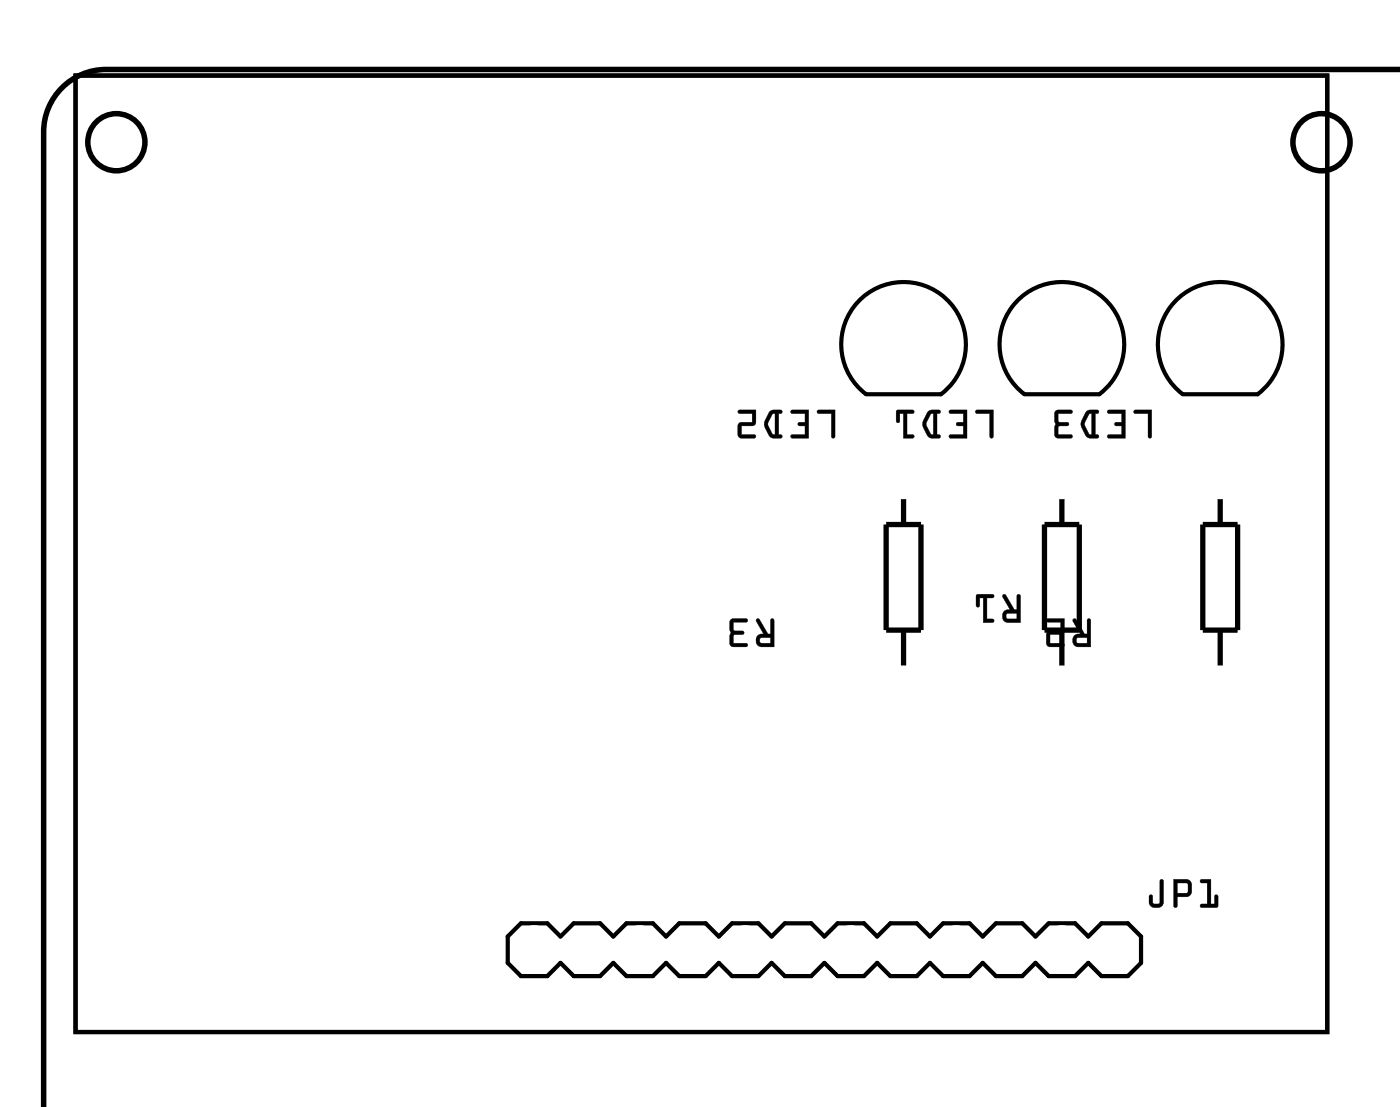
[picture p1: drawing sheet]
<svg xmlns="http://www.w3.org/2000/svg" width="67mm" height="53mm" viewBox="0 0 67 53" stroke-linecap="round" stroke-linejoin="round" font-family="sans-serif">
<path d="M3.6 3.6h60.3v46.1h-60.3zM41.7 19a3 3 0 0 1-.4-4.5 3 3 0 0 1 4.4 .1 3 3 0 0 1-.4 4.4h-3.6M49.3 19a3 3 0 0 1-.4-4.5 3 3 0 0 1 4.4 .1 3 3 0 0 1-.4 4.4h-3.6M56.9 19a3 3 0 0 1-.4-4.5 3 3 0 0 1 4.5 .1 3 3 0 0 1-.5 4.4h-3.6M24.4 45.1l.7-.7h1.2l.7 .7 .6-.7h1.3l.6 .7 .7-.7h1.2l.7 .7 .6-.7h1.3l.6 .7 .6-.7h1.3l.6 .7 .7-.7h1.2l.7 .7 .6-.7h1.3l.6 .7 .7-.7h1.2l.7 .7 .6-.7h1.3l.6 .7 .6-.7h1.3l.6 .7 .7-.7h1.2l.7 .7 .6-.7h1.3l.6 .7v1.2l-.6 .7h-1.3l-.6-.7-.7 .7h-1.2l-.7-.7-.6 .7h-1.3l-.6-.7-.6 .7h-1.3l-.6-.7-.7 .7h-1.2l-.7-.7-.6 .7h-1.3l-.6-.7-.7 .7h-1.2l-.7-.7-.6 .7h-1.3l-.6-.7-.6 .7h-1.3l-.6-.7-.7 .7h-1.2l-.7-.7-.6 .7h-1.3l-.6-.7-.7 .7h-1.2l-.7-.7z" fill="none" stroke="#000" stroke-width=".2"/>
<g fill="#000">
<path d="M3.6 3.6h60.3v46.1h-60.3zM3.6 3.6v46.1h60.3v-46.1z"/>
<path d="M39.3 19.8l.9-.1-.1 1.4-.1-.1v-1.1h-.6zM38.1 19.8l.8-.1v1.4l-.8-.1v-.1h.6v-.4h-.2l-.1-.1 .1-.1h.2v-.4h-.6zM37 19.8l.6-.1v.1l-.1 .1v1h.1v.1h-.5a.8 .8 0 0 1-.1-1.1zM37.2 19.9l-.2 .5 .2 .5h.1v-1zM35.5 19.8l.9-.1-.1 .7-.6 .1v.4h.6v.2h-.6l-.2-.1 .1-.6 .6-.1v-.4h-.6z"/>
<path d="M39.3 19.7h.9v1.3a.1 .1 0 0 1-.1 .1 .1 .1 0 0 1-.1-.1v-1.1h-.6zM39.4 19.8v.1h.6v1.1l.1 .1 .1-1.4zM38.1 19.7h.8v1.4h-.8a.1 .1 0 0 1-.1-.1 .1 .1 0 0 1 .1-.1h.6v-.4h-.2a.1 .1 0 0 1-.1-.1 .1 .1 0 0 1 .1-.1h.2v-.4h-.6zM38.1 19.8v.1h.7v.4h-.3l-.1 .1 .1 .1h.3v.4h-.7v.1l.8 .1v-1.4zM37 19.8l.6-.1a.1 .1 0 0 1 .1 .1 .1 .1 0 0 1-.1 .1h-.1v1h.1a.1 .1 0 0 1 .1 .1 .1 .1 0 0 1-.1 .1h-.5l-.3-.5v-.3zM37 19.8l-.2 .4v.4l.3 .4 .5 .1v-.2h-.1v-1h.1v-.1l-.4-.1zM37.2 19.9l-.2 .5 .2 .5h.1v-1zM37.2 19.9h.1v1h-.1l-.2-.4zM35.5 19.7h.9l-.1 .7-.6 .1v.4h.6a.1 .1 0 0 1 .1 .1 .1 .1 0 0 1-.1 .1h-.6l-.2-.1 .1-.6 .6-.1v-.4h-.6zM35.5 19.8l.1 .1h.6v.4l-.6 .1-.1 .6 .2 .1h.6v-.2h-.6v-.4l.6-.1 .1-.7z"/>
<path d="M47 19.8l.8-.1v1.4l-.2-.1v-1.1h-.6zM45.7 19.8l.8-.1v1.4l-.8-.1 .1-.1h.6v-.4h-.3l-.1-.1 .1-.1h.3v-.4h-.7zM44.7 19.8l.5-.1 .1 .1-.2 .1v1h.1l.1 .1h-.6a.8 .8 0 0 1-.1-1.1zM44.8 19.9l-.2 .5 .2 .5h.1v-1zM43.2 19.8h.8l-.1 .1h-.2v1h.2v.2h-.4v-1.2h-.2v.4h-.1z"/>
<path d="M47 19.7h.8v1.3a.1 .1 0 0 1-.1 .1 .1 .1 0 0 1-.1-.1v-1.1h-.6zM47 19.8v.1h.6v1.1l.2 .1v-1.4zM45.7 19.7h.8v1.4h-.7a.1 .1 0 0 1-.1-.1 .1 .1 0 0 1 .1-.1h.6v-.4h-.3a.1 .1 0 0 1-.1-.1 .1 .1 0 0 1 .1-.1h.3v-.4h-.7zM45.7 19.8v.1h.7v.4h-.3l-.1 .1 .1 .1h.3v.4h-.6l-.1 .1 .8 .1v-1.4zM44.7 19.8l.5-.1a.1 .1 0 0 1 .1 .1 .1 .1 0 0 1-.1 .1h-.1v1h.1a.1 .1 0 0 1 .1 .1 .1 .1 0 0 1-.1 .1h-.5l-.3-.5v-.3zM44.7 19.8l-.3 .4v.4l.3 .4 .5 .1v-.2h-.1v-1h.1l.1-.1-.4-.1zM44.8 19.9l-.2 .5 .2 .5h.1v-1zM44.8 19.9h.1v1h-.1l-.2-.4zM43.2 19.7h.7a.1 .1 0 0 1 .1 .1 .1 .1 0 0 1-.1 .1h-.2v1h.2a.1 .1 0 0 1 .1 .1 .1 .1 0 0 1-.1 .1h-.4v-1.2h-.2v.4a.1 .1 0 0 1-.1 .1 .1 .1 0 0 1-.1-.1zM43.2 19.8v.5h.1v-.4h.2v1.2h.4v-.2h-.3v-1h.3l.1-.1z"/>
<path d="M54.6 19.8l.8-.1v1.4l-.1-.1v-1.1h-.7zM53.3 19.8l.9-.1v1.4l-.9-.1 .1-.1h.6v-.4h-.3l-.1-.1 .1-.1h.3v-.4h-.7zM52.3 19.8l.5-.1 .1 .1-.2 .1v1h.2v.1h-.6a.8 .8 0 0 1-.1-1.1zM52.4 19.9l-.2 .5 .2 .5h.1v-1zM50.8 19.8h.8l-.1 .1h-.6l.1 .4h.4v.1v.1h-.4l-.1 .4h.7v.2h-.7l-.1-.1z"/>
<path d="M54.6 19.7h.8v1.3a.1 .1 0 0 1-.1 .1 .1 .1 0 0 1-.1-.1l.1-1.1h-.7zM54.6 19.8v.1h.7v1.1l.1 .1v-1.4zM53.3 19.7h.9v1.4h-.8a.1 .1 0 0 1-.1-.1 .1 .1 0 0 1 .1-.1h.6v-.4h-.3a.1 .1 0 0 1-.1-.1 .1 .1 0 0 1 .1-.1h.3v-.4h-.7zM53.3 19.8v.1h.7v.4h-.3l-.1 .1 .1 .1h.3v.4h-.6l-.1 .1 .9 .1v-1.4zM52.3 19.8l.5-.1a.1 .1 0 0 1 .1 .1 .1 .1 0 0 1-.1 .1h-.1v1h.1a.1 .1 0 0 1 .1 .1 .1 .1 0 0 1-.1 .1h-.5l-.2-.5-.1-.3zM52.3 19.8l-.2 .4v.4l.2 .4 .5 .1 .1-.2h-.2v-1h.1l.1-.1-.4-.1zM52.4 19.9l-.2 .5 .2 .5h.1v-1zM52.4 19.9h.1v1h-.1l-.2-.4zM50.8 19.8l.7-.1a.1 .1 0 0 1 .1 .1 .1 .1 0 0 1-.1 .1h-.6l.1 .4h.4a.1 .1 0 0 1 .1 .1 .1 .1 0 0 1-.1 .1h-.4l-.1 .4h.6a.1 .1 0 0 1 .1 .1 .1 .1 0 0 1-.1 .1h-.6l-.1-.1zM50.8 19.8v1.2l.1 .1h.7v-.2h-.7v-.4h.5v-.1v-.1h-.5v-.4h.6l.1-.1z"/>
<path d="M36.4 29.8h.2l.4 .7h.1v-.7h.1l.1 .1v1.2h-.6a.31 .31 0 0 1-.3-.3 .31 .31 0 0 1 .4-.3zM36.6 30.7v.2l.5 .1v-.3zM35.2 29.8h.8l-.1 .1h-.6v.4l.5 .1v.1l-.5 .1v.4h.6v.1h-.6l-.2-.1z"/>
<path d="M36.4 29.8h.2l.4 .7h.1v-.6a.1 .1 0 0 1 .1-.1 .1 .1 0 0 1 .1 .1v1.2h-.6a.32 .32 0 0 1-.3-.3 .32 .32 0 0 1 .4-.3l-.4-.6zM36.4 29.8v.1l.4 .6a.31 .31 0 0 0-.4 .3 .31 .31 0 0 0 .3 .3h.6l-.1-1.2v-.1h-.1v.7h-.1l-.4-.7zM36.6 30.7v.2l.5 .1v-.3zM36.6 30.7h.5v.3h-.5zM35.2 29.8h.7a.1 .1 0 0 1 .1 .1 .1 .1 0 0 1-.1 .1l-.6-.1v.4l.4 .1a.1 .1 0 0 1 .1 0 .1 .1 0 0 1-.1 .1l-.4 .1v.4l.6-.1a.1 .1 0 0 1 .1 .1 .1 .1 0 0 1-.1 .1h-.6l-.2-.1zM35.2 29.8l-.1 1.2 .2 .1h.6v-.1h-.6v-.4l.5-.1v-.1l-.5-.1v-.4h.6l.1-.1z"/>
<path d="M48.3 28.6h.1l.4 .7h.1v-.6l.2-.1v.1v1.3h-.6a.31 .31 0 0 1-.3-.4 .31 .31 0 0 1 .4-.3zM48.4 29.5l.1 .3h.4v-.3zM47 28.6l.8 .1v.1h-.3v1h.3v.2h-.5v-1.2h-.1l-.1 .4h-.1z"/>
<path d="M48.3 28.6h.1l.4 .7h.1v-.6a.1 .1 0 0 1 .1-.1 .1 .1 0 0 1 .1 .1v1.3h-.6a.32 .32 0 0 1-.3-.4 .32 .32 0 0 1 .4-.3l-.3-.6zM48.3 28.6v.1l.3 .6a.31 .31 0 0 0-.4 .3 .31 .31 0 0 0 .3 .4h.6v-1.3v-.1l-.1 .1-.1 .6h-.1l-.4-.7zM48.5 29.5v.3h.4v-.3zM48.4 29.5h.5v.3h-.4zM47 28.6h.8a.1 .1 0 0 1 .1 .1 .1 .1 0 0 1-.1 .1h-.3v1h.3a.1 .1 0 0 1 .1 .1 .1 .1 0 0 1-.1 .1h-.5v-1.2h-.1v.3a.1 .1 0 0 1-.1 .1 .1 .1 0 0 1-.1-.1zM47 28.6v.6h.1v-.4h.2v1.2l.5-.1v-.1h-.3v-1h.3v-.1z"/>
<path d="M51.7 29.8h.1l.4 .7h.1v-.7h.1l.1 .1v1.2h-.6a.31 .31 0 0 1-.3-.3 .31 .31 0 0 1 .4-.3zM51.8 30.7l.1 .2 .4 .1v-.3zM50.4 29.8h.8v.7h-.7v.5h.7v.1h-.7l-.1-.1v-.6h.7v-.5h-.7z"/>
<path d="M51.6 29.8h.2l.4 .7h.1v-.6a.1 .1 0 0 1 .1-.1 .1 .1 0 0 1 .1 .1v1.2h-.6a.32 .32 0 0 1-.3-.3 .32 .32 0 0 1 .4-.3l-.4-.6zM51.7 29.8l-.1 .1 .4 .6a.31 .31 0 0 0-.4 .3 .31 .31 0 0 0 .3 .3h.6v-1.2l-.1-.1h-.1v.7h-.1l-.4-.7zM51.8 30.7l.1 .2 .4 .1v-.3zM51.8 30.7h.5v.3h-.4zM50.4 29.8h.8v.7h-.7v.5l.6-.1a.1 .1 0 0 1 .1 .1 .1 .1 0 0 1-.1 .1h-.6l-.1-.1v-.6h.7v-.5h-.7zM50.4 29.8v.1h.7v.5h-.7v.6l.1 .1h.7v-.1h-.7v-.5h.7v-.7z"/>
<path d="M55.8 42.3l.2 .1v1a.37 .37 0 0 1-.3 .3 .37 .37 0 0 1-.4-.3v-.3a.1 .1 0 0 1 .1-.1 .1 .1 0 0 1 .1 .1v.4h.3zM55.9 42.3l-.1 1.1-.3 .1-.1-.4h-.1v.3a.35 .35 0 0 0 .4 .3 .35 .35 0 0 0 .3-.3v-1zM56.5 42.3h.7l.2 .3-.1 .5-.6 .1v.4a.1 .1 0 0 1-.1 .1 .1 .1 0 0 1-.1-.1zM56.5 42.3v1.3l.1 .1 .1-.1v-.5h.6v-.5l-.1-.3zM56.7 42.5v.5l.4-.1v-.4zM56.7 42.5h.5v.5h-.5zM57.8 42.3h.5v1.2h.1v-.4a.1 .1 0 0 1 .1-.1 .1 .1 0 0 1 .1 .1v.6h-.8a.1 .1 0 0 1-.1-.1 .1 .1 0 0 1 .1-.1h.3v-1h-.3zM57.8 42.3v.2h.3v1h-.3v.1l.8 .1v-.6h-.1v.4h-.2v-1.2z"/>
<path d="M55.8 42.3l.2 .1v1a.36 .36 0 0 1-.3 .3 .36 .36 0 0 1-.4-.3v-.3h.1h.1v.4l.3-.1zM56.5 42.3h.7l.2 .3-.1 .5-.6 .1v.4l-.1 .1-.1-.1zM56.7 42.5v.5h.5v-.5zM57.8 42.3h.5v1.2h.1l.1-.4h.1v.6l-.8-.1v-.1h.3v-1h-.3z"/>
</g>
<g fill="none" stroke="#000" stroke-width=".26">
<path d="M67.4 3.3h-62.3a3 3 0 0 0-3 3v47"/>
<circle cx="5.6" cy="6.8" r="1.37"/>
<circle cx="63.6" cy="6.8" r="1.37"/>
</g>
<path d="M42.6 25.2h1.7v5.1h-1.7zM43.5 23.9v1.3M43.5 30.3v1.8M50.3 25.2h1.6v5.1h-1.6zM51.1 23.9v1.3M51.1 30.3v1.8M57.9 25.2h1.7v5.1h-1.7zM58.7 23.9v1.3M58.7 30.3v1.8" fill="none" stroke="#000" stroke-width=".25"/>
<circle cx="10.5" cy="7.7" r=".74" fill="#fff"/>
<circle cx="10.5" cy="7.7" r=".74" fill="none" stroke="#fff" stroke-width=".69" stroke-linecap="butt"/>
<circle cx="13" cy="7.7" r=".74" fill="#fff"/>
<circle cx="13" cy="7.7" r=".74" fill="none" stroke="#fff" stroke-width=".69" stroke-linecap="butt"/>
<circle cx="15.5" cy="7.7" r=".74" fill="#fff"/>
<circle cx="15.5" cy="7.7" r=".74" fill="none" stroke="#fff" stroke-width=".69" stroke-linecap="butt"/>
<circle cx="18.1" cy="7.7" r=".74" fill="#fff"/>
<circle cx="18.1" cy="7.7" r=".74" fill="none" stroke="#fff" stroke-width=".69" stroke-linecap="butt"/>
<circle cx="20.6" cy="7.7" r=".74" fill="#fff"/>
<circle cx="20.6" cy="7.7" r=".74" fill="none" stroke="#fff" stroke-width=".69" stroke-linecap="butt"/>
<circle cx="23.2" cy="7.7" r=".74" fill="#fff"/>
<circle cx="23.2" cy="7.7" r=".74" fill="none" stroke="#fff" stroke-width=".69" stroke-linecap="butt"/>
<circle cx="25.7" cy="7.7" r=".74" fill="#fff"/>
<circle cx="25.7" cy="7.7" r=".74" fill="none" stroke="#fff" stroke-width=".69" stroke-linecap="butt"/>
<circle cx="28.2" cy="7.7" r=".74" fill="#fff"/>
<circle cx="28.2" cy="7.7" r=".74" fill="none" stroke="#fff" stroke-width=".69" stroke-linecap="butt"/>
<circle cx="30.8" cy="7.7" r=".74" fill="#fff"/>
<circle cx="30.8" cy="7.7" r=".74" fill="none" stroke="#fff" stroke-width=".69" stroke-linecap="butt"/>
<circle cx="33.3" cy="7.7" r=".74" fill="#fff"/>
<circle cx="33.3" cy="7.7" r=".74" fill="none" stroke="#fff" stroke-width=".69" stroke-linecap="butt"/>
<circle cx="35.9" cy="7.7" r=".74" fill="#fff"/>
<circle cx="35.9" cy="7.7" r=".74" fill="none" stroke="#fff" stroke-width=".69" stroke-linecap="butt"/>
<circle cx="38.4" cy="7.7" r=".74" fill="#fff"/>
<circle cx="38.4" cy="7.7" r=".74" fill="none" stroke="#fff" stroke-width=".69" stroke-linecap="butt"/>
<circle cx="40.9" cy="7.7" r=".74" fill="#fff"/>
<circle cx="40.9" cy="7.7" r=".74" fill="none" stroke="#fff" stroke-width=".69" stroke-linecap="butt"/>
<circle cx="43.5" cy="7.7" r=".74" fill="#fff"/>
<circle cx="43.5" cy="7.7" r=".74" fill="none" stroke="#fff" stroke-width=".69" stroke-linecap="butt"/>
<circle cx="46" cy="7.7" r=".74" fill="#fff"/>
<circle cx="46" cy="7.7" r=".74" fill="none" stroke="#fff" stroke-width=".69" stroke-linecap="butt"/>
<circle cx="48.6" cy="7.7" r=".74" fill="#fff"/>
<circle cx="48.6" cy="7.7" r=".74" fill="none" stroke="#fff" stroke-width=".69" stroke-linecap="butt"/>
<circle cx="51.1" cy="7.7" r=".74" fill="#fff"/>
<circle cx="51.1" cy="7.7" r=".74" fill="none" stroke="#fff" stroke-width=".69" stroke-linecap="butt"/>
<circle cx="53.6" cy="7.7" r=".74" fill="#fff"/>
<circle cx="53.6" cy="7.7" r=".74" fill="none" stroke="#fff" stroke-width=".69" stroke-linecap="butt"/>
<circle cx="56.2" cy="7.7" r=".74" fill="#fff"/>
<circle cx="56.2" cy="7.7" r=".74" fill="none" stroke="#fff" stroke-width=".69" stroke-linecap="butt"/>
<circle cx="58.7" cy="7.7" r=".74" fill="#fff"/>
<circle cx="58.7" cy="7.7" r=".74" fill="none" stroke="#fff" stroke-width=".69" stroke-linecap="butt"/>
<circle cx="58.7" cy="5.2" r=".74" fill="#fff"/>
<circle cx="58.7" cy="5.2" r=".74" fill="none" stroke="#fff" stroke-width=".69" stroke-linecap="butt"/>
<circle cx="56.2" cy="5.2" r=".74" fill="#fff"/>
<circle cx="56.2" cy="5.2" r=".74" fill="none" stroke="#fff" stroke-width=".69" stroke-linecap="butt"/>
<circle cx="53.6" cy="5.2" r=".74" fill="#fff"/>
<circle cx="53.6" cy="5.2" r=".74" fill="none" stroke="#fff" stroke-width=".69" stroke-linecap="butt"/>
<circle cx="51.1" cy="5.2" r=".74" fill="#fff"/>
<circle cx="51.1" cy="5.2" r=".74" fill="none" stroke="#fff" stroke-width=".69" stroke-linecap="butt"/>
<circle cx="48.6" cy="5.2" r=".74" fill="#fff"/>
<circle cx="48.6" cy="5.2" r=".74" fill="none" stroke="#fff" stroke-width=".69" stroke-linecap="butt"/>
<circle cx="46" cy="5.2" r=".74" fill="#fff"/>
<circle cx="46" cy="5.2" r=".74" fill="none" stroke="#fff" stroke-width=".69" stroke-linecap="butt"/>
<circle cx="43.5" cy="5.2" r=".74" fill="#fff"/>
<circle cx="43.5" cy="5.2" r=".74" fill="none" stroke="#fff" stroke-width=".69" stroke-linecap="butt"/>
<circle cx="40.9" cy="5.2" r=".74" fill="#fff"/>
<circle cx="40.9" cy="5.2" r=".74" fill="none" stroke="#fff" stroke-width=".69" stroke-linecap="butt"/>
<circle cx="38.4" cy="5.2" r=".74" fill="#fff"/>
<circle cx="38.4" cy="5.2" r=".74" fill="none" stroke="#fff" stroke-width=".69" stroke-linecap="butt"/>
<circle cx="35.9" cy="5.2" r=".74" fill="#fff"/>
<circle cx="35.9" cy="5.2" r=".74" fill="none" stroke="#fff" stroke-width=".69" stroke-linecap="butt"/>
<circle cx="33.3" cy="5.2" r=".74" fill="#fff"/>
<circle cx="33.3" cy="5.2" r=".74" fill="none" stroke="#fff" stroke-width=".69" stroke-linecap="butt"/>
<circle cx="30.8" cy="5.2" r=".74" fill="#fff"/>
<circle cx="30.8" cy="5.2" r=".74" fill="none" stroke="#fff" stroke-width=".69" stroke-linecap="butt"/>
<circle cx="28.2" cy="5.2" r=".74" fill="#fff"/>
<circle cx="28.2" cy="5.2" r=".74" fill="none" stroke="#fff" stroke-width=".69" stroke-linecap="butt"/>
<circle cx="25.7" cy="5.2" r=".74" fill="#fff"/>
<circle cx="25.7" cy="5.2" r=".74" fill="none" stroke="#fff" stroke-width=".69" stroke-linecap="butt"/>
<circle cx="23.2" cy="5.2" r=".74" fill="#fff"/>
<circle cx="23.2" cy="5.2" r=".74" fill="none" stroke="#fff" stroke-width=".69" stroke-linecap="butt"/>
<circle cx="20.6" cy="5.2" r=".74" fill="#fff"/>
<circle cx="20.6" cy="5.2" r=".74" fill="none" stroke="#fff" stroke-width=".69" stroke-linecap="butt"/>
<circle cx="18.1" cy="5.2" r=".74" fill="#fff"/>
<circle cx="18.1" cy="5.2" r=".74" fill="none" stroke="#fff" stroke-width=".69" stroke-linecap="butt"/>
<circle cx="15.5" cy="5.2" r=".74" fill="#fff"/>
<circle cx="15.5" cy="5.2" r=".74" fill="none" stroke="#fff" stroke-width=".69" stroke-linecap="butt"/>
<circle cx="13" cy="5.2" r=".74" fill="#fff"/>
<circle cx="13" cy="5.2" r=".74" fill="none" stroke="#fff" stroke-width=".69" stroke-linecap="butt"/>
<circle cx="10.5" cy="5.2" r=".74" fill="#fff"/>
<circle cx="10.5" cy="5.2" r=".74" fill="none" stroke="#fff" stroke-width=".69" stroke-linecap="butt"/>
<circle cx="51.1" cy="15.3" r=".6" fill="#fff"/>
<circle cx="51.1" cy="15.3" r=".6" fill="none" stroke="#fff" stroke-width=".65" stroke-linecap="butt"/>
<path d="M50.5 14.7h1.2v1.2h-1.2z" fill="#fff"/>
<path d="M50.5 14.7h1.2v1.2h-1.2z" fill="none" stroke="#fff" stroke-width=".65" stroke-linecap="butt"/>
<circle cx="51.1" cy="17.8" r=".6" fill="#fff"/>
<circle cx="51.1" cy="17.8" r=".6" fill="none" stroke="#fff" stroke-width=".65" stroke-linecap="butt"/>
<circle cx="51.1" cy="33.1" r=".7" fill="#fff"/>
<circle cx="51.1" cy="33.1" r=".7" fill="none" stroke="#fff" stroke-width=".76" stroke-linecap="butt"/>
<circle cx="51.1" cy="22.9" r=".7" fill="#fff"/>
<circle cx="51.1" cy="22.9" r=".7" fill="none" stroke="#fff" stroke-width=".76" stroke-linecap="butt"/>
<circle cx="43.5" cy="15.3" r=".6" fill="#fff"/>
<circle cx="43.5" cy="15.3" r=".6" fill="none" stroke="#fff" stroke-width=".65" stroke-linecap="butt"/>
<path d="M42.9 14.7h1.2v1.2h-1.2z" fill="#fff"/>
<path d="M42.9 14.7h1.2v1.2h-1.2z" fill="none" stroke="#fff" stroke-width=".65" stroke-linecap="butt"/>
<circle cx="43.5" cy="17.8" r=".6" fill="#fff"/>
<circle cx="43.5" cy="17.8" r=".6" fill="none" stroke="#fff" stroke-width=".65" stroke-linecap="butt"/>
<circle cx="58.7" cy="15.3" r=".6" fill="#fff"/>
<circle cx="58.7" cy="15.3" r=".6" fill="none" stroke="#fff" stroke-width=".65" stroke-linecap="butt"/>
<path d="M58.1 14.7h1.2v1.2h-1.2z" fill="#fff"/>
<path d="M58.1 14.7h1.2v1.2h-1.2z" fill="none" stroke="#fff" stroke-width=".65" stroke-linecap="butt"/>
<circle cx="58.7" cy="17.8" r=".6" fill="#fff"/>
<circle cx="58.7" cy="17.8" r=".6" fill="none" stroke="#fff" stroke-width=".65" stroke-linecap="butt"/>
<circle cx="58.7" cy="33.1" r=".7" fill="#fff"/>
<circle cx="58.7" cy="33.1" r=".7" fill="none" stroke="#fff" stroke-width=".76" stroke-linecap="butt"/>
<circle cx="58.7" cy="22.9" r=".7" fill="#fff"/>
<circle cx="58.7" cy="22.9" r=".7" fill="none" stroke="#fff" stroke-width=".76" stroke-linecap="butt"/>
<circle cx="43.5" cy="33.1" r=".7" fill="#fff"/>
<circle cx="43.5" cy="33.1" r=".7" fill="none" stroke="#fff" stroke-width=".76" stroke-linecap="butt"/>
<circle cx="43.5" cy="22.9" r=".7" fill="#fff"/>
<circle cx="43.5" cy="22.9" r=".7" fill="none" stroke="#fff" stroke-width=".76" stroke-linecap="butt"/>
<circle cx="25.7" cy="45.6" r=".69" fill="#fff"/>
<circle cx="25.7" cy="45.6" r=".69" fill="none" stroke="#fff" stroke-width=".75" stroke-linecap="butt"/>
<circle cx="28.2" cy="45.8" r=".69" fill="#fff"/>
<circle cx="28.2" cy="45.8" r=".69" fill="none" stroke="#fff" stroke-width=".75" stroke-linecap="butt"/>
<circle cx="30.8" cy="45.6" r=".69" fill="#fff"/>
<circle cx="30.8" cy="45.6" r=".69" fill="none" stroke="#fff" stroke-width=".75" stroke-linecap="butt"/>
<circle cx="33.3" cy="45.8" r=".69" fill="#fff"/>
<circle cx="33.3" cy="45.8" r=".69" fill="none" stroke="#fff" stroke-width=".75" stroke-linecap="butt"/>
<circle cx="35.9" cy="45.6" r=".69" fill="#fff"/>
<circle cx="35.9" cy="45.6" r=".69" fill="none" stroke="#fff" stroke-width=".75" stroke-linecap="butt"/>
<circle cx="38.4" cy="45.8" r=".69" fill="#fff"/>
<circle cx="38.4" cy="45.8" r=".69" fill="none" stroke="#fff" stroke-width=".75" stroke-linecap="butt"/>
<circle cx="40.9" cy="45.6" r=".69" fill="#fff"/>
<circle cx="40.9" cy="45.6" r=".69" fill="none" stroke="#fff" stroke-width=".75" stroke-linecap="butt"/>
<circle cx="43.5" cy="45.8" r=".69" fill="#fff"/>
<circle cx="43.5" cy="45.8" r=".69" fill="none" stroke="#fff" stroke-width=".75" stroke-linecap="butt"/>
<circle cx="46" cy="45.6" r=".69" fill="#fff"/>
<circle cx="46" cy="45.6" r=".69" fill="none" stroke="#fff" stroke-width=".75" stroke-linecap="butt"/>
<circle cx="48.6" cy="45.8" r=".69" fill="#fff"/>
<circle cx="48.6" cy="45.8" r=".69" fill="none" stroke="#fff" stroke-width=".75" stroke-linecap="butt"/>
<circle cx="51.1" cy="45.6" r=".69" fill="#fff"/>
<circle cx="51.1" cy="45.6" r=".69" fill="none" stroke="#fff" stroke-width=".75" stroke-linecap="butt"/>
<circle cx="53.6" cy="45.8" r=".69" fill="#fff"/>
<circle cx="53.6" cy="45.8" r=".69" fill="none" stroke="#fff" stroke-width=".75" stroke-linecap="butt"/>
<circle cx="25.7" cy="45.6" r=".69" fill="#fff"/>
<circle cx="25.7" cy="45.6" r=".69" fill="none" stroke="#fff" stroke-width=".75" stroke-linecap="butt"/>
<circle cx="28.2" cy="45.8" r=".69" fill="#fff"/>
<circle cx="28.2" cy="45.8" r=".69" fill="none" stroke="#fff" stroke-width=".75" stroke-linecap="butt"/>
<circle cx="30.8" cy="45.6" r=".69" fill="#fff"/>
<circle cx="30.8" cy="45.6" r=".69" fill="none" stroke="#fff" stroke-width=".75" stroke-linecap="butt"/>
<circle cx="33.3" cy="45.8" r=".69" fill="#fff"/>
<circle cx="33.3" cy="45.8" r=".69" fill="none" stroke="#fff" stroke-width=".75" stroke-linecap="butt"/>
<circle cx="35.9" cy="45.6" r=".69" fill="#fff"/>
<circle cx="35.9" cy="45.6" r=".69" fill="none" stroke="#fff" stroke-width=".75" stroke-linecap="butt"/>
<circle cx="38.4" cy="45.8" r=".69" fill="#fff"/>
<circle cx="38.4" cy="45.8" r=".69" fill="none" stroke="#fff" stroke-width=".75" stroke-linecap="butt"/>
<circle cx="40.9" cy="45.6" r=".69" fill="#fff"/>
<circle cx="40.9" cy="45.6" r=".69" fill="none" stroke="#fff" stroke-width=".75" stroke-linecap="butt"/>
<circle cx="43.5" cy="45.8" r=".69" fill="#fff"/>
<circle cx="43.5" cy="45.8" r=".69" fill="none" stroke="#fff" stroke-width=".75" stroke-linecap="butt"/>
<circle cx="46" cy="45.6" r=".69" fill="#fff"/>
<circle cx="46" cy="45.6" r=".69" fill="none" stroke="#fff" stroke-width=".75" stroke-linecap="butt"/>
<circle cx="48.6" cy="45.8" r=".69" fill="#fff"/>
<circle cx="48.6" cy="45.8" r=".69" fill="none" stroke="#fff" stroke-width=".75" stroke-linecap="butt"/>
<circle cx="51.1" cy="45.6" r=".69" fill="#fff"/>
<circle cx="51.1" cy="45.6" r=".69" fill="none" stroke="#fff" stroke-width=".75" stroke-linecap="butt"/>
<circle cx="53.6" cy="45.8" r=".69" fill="#fff"/>
<circle cx="53.6" cy="45.8" r=".69" fill="none" stroke="#fff" stroke-width=".75" stroke-linecap="butt"/>
<circle cx="41.6" cy="36.8" r=".35" fill="#fff"/>
<circle cx="41.6" cy="36.8" r=".35" fill="none" stroke="#fff" stroke-width=".55"/>
<circle cx="39.8" cy="28.8" r=".35" fill="#fff"/>
<circle cx="39.8" cy="28.8" r=".35" fill="none" stroke="#fff" stroke-width=".55"/>
</svg>
